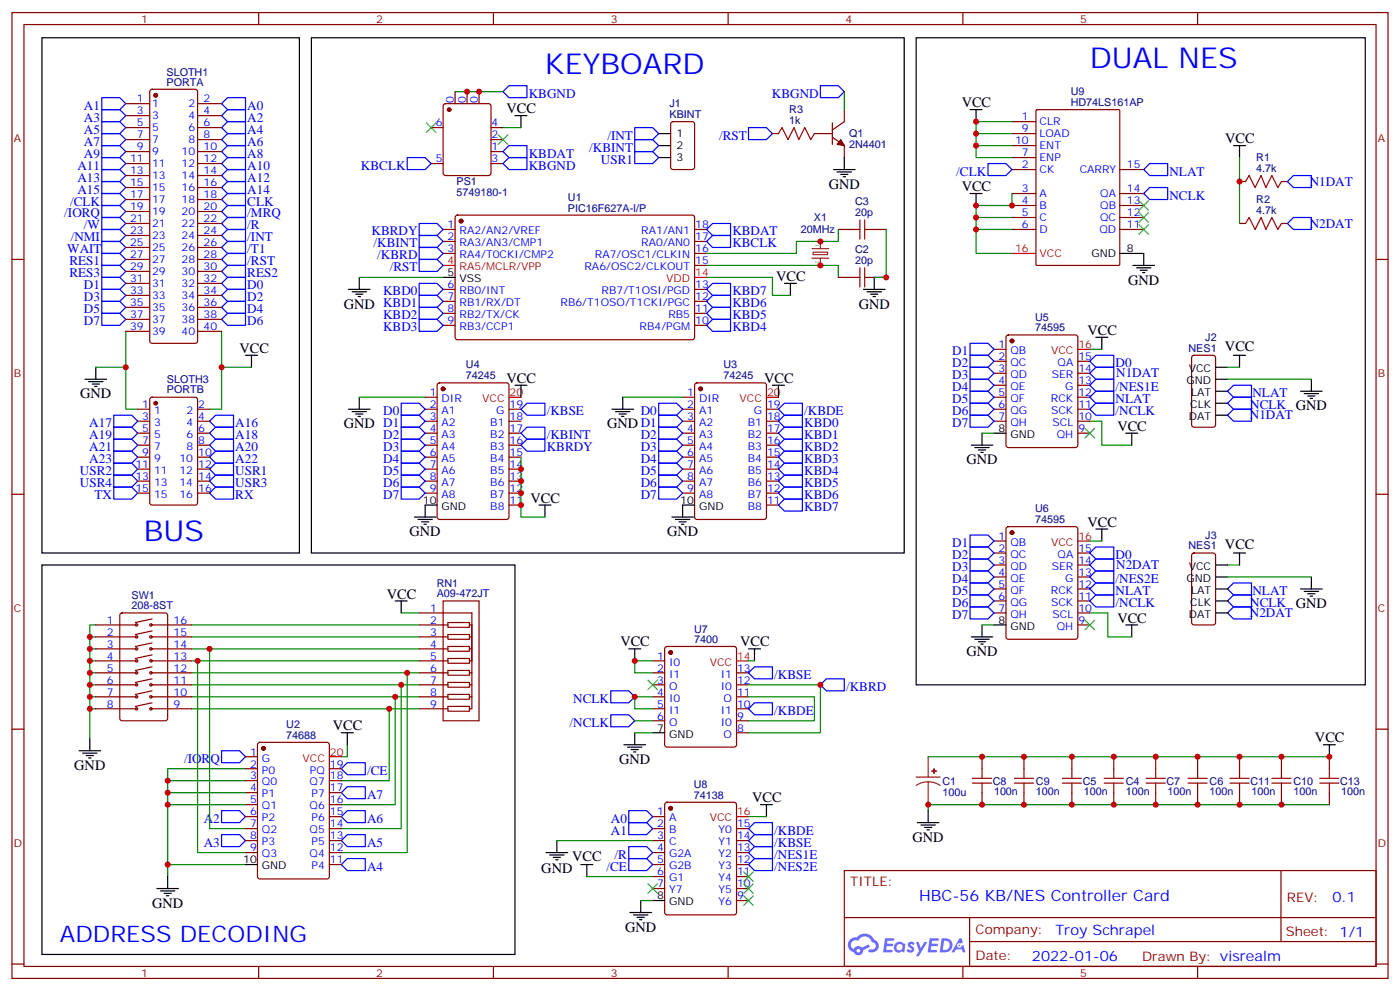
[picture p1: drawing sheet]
<svg xmlns="http://www.w3.org/2000/svg" width="412mm" height="292mm" viewBox="0 0 412 292" stroke-linecap="round" stroke-linejoin="round" font-family="sans-serif">
<defs><g id="words">
<g font-size="8.5" fill="#00f">
<text x="160.5" y="21.7">KEYBOARD</text>
<text x="321" y="19.9">DUAL NES</text>
<text x="42.3" y="159.3">BUS</text>
</g>
<text font-size="6.7" fill="#00f" x="17.6" y="277.5">ADDRESS DECODING</text>
<text font-size="4.6" fill="#00f" x="270.8" y="265.3">HBC-56 KB/NES Controller Card</text>
<g font-size="4.2">
<text x="149.2" y="33.3">VCC</text>
<text x="283.3" y="31.6">VCC</text>
<text x="360.9" y="42.2">VCC</text>
<text x="244.1" y="55.6">GND</text>
<text x="283.3" y="56.3">VCC</text>
<text x="228.6" y="82.7">VCC</text>
<text x="332.3" y="83.8">GND</text>
<text x="101.2" y="90.8">GND KBD1</text>
<text x="252.9" y="90.8">GND</text>
<text x="320.3" y="98.6">VCC</text>
<text x="70.6" y="103.9">VCC</text>
<text x="360.8" y="103.4">VCC</text>
<text x="149.2" y="112.7">VCC</text>
<text x="225.1" y="112.7">VCC</text>
<text x="23.6" y="117.3">GND</text>
<text x="101.2" y="126.1">GND D1</text>
<text x="178.9" y="126.1">GND D1</text>
<text x="329.1" y="126.8">VCC</text>
<text x="284.7" y="136.7">GND</text>
<text x="156.3" y="148">VCC</text>
<text x="320.3" y="155">VCC</text>
<text x="120.6" y="157.9">GND</text>
<text x="196.5" y="157.9">GND</text>
<text x="360.8" y="161.6">VCC</text>
<text x="113.9" y="176.2">VCC</text>
<text x="329.1" y="183.3">VCC</text>
<text x="182.7" y="190.3">VCC</text>
<text x="218" y="190.3">VCC</text>
<text x="284.7" y="193.1">GND</text>
<text x="98.1" y="215">VCC</text>
<text x="387.3" y="218.5">VCC</text>
<text x="21.9" y="226.7">GND</text>
<text x="182.4" y="224.9">GND</text>
<text x="221.5" y="236.2">VCC</text>
<text x="268.8" y="247.8">GND</text>
<text x="159.5" y="257.1">GND</text>
<text x="168.5" y="253.3">VCC</text>
<text x="44.8" y="267.2">GND</text>
<text x="184.1" y="274.3">GND</text>
</g>
<g font-size="4.2" fill="#00f">
<text x="392.5" y="265.6">0.1</text>
<text x="310.9" y="275.1">Troy Schrapel</text>
<text x="304" y="282.9">2022-01-06</text>
</g>
<g font-size="3.9" fill="#00f">
<text x="155.8" y="28.8">KBGND</text>
<text x="227.4" y="28.8">KBGND</text>
<text x="24.7" y="35.8">A3</text>
<text x="24.7" y="32.3">A1</text>
<text x="72.8" y="35.8">A2</text>
<text x="72.8" y="32.3">A0</text>
<text x="24.7" y="39.3">A5</text>
<text x="72.8" y="39.3">A4</text>
<text x="178.9" y="41.1">/INT</text>
<text x="211.8" y="41.1">/RST</text>
<text x="24.7" y="46.4">A9</text>
<text x="24.7" y="42.9">A7</text>
<text x="72.8" y="46.4">A8</text>
<text x="72.8" y="42.9">A6</text>
<text x="155.8" y="46.4">KBDAT</text>
<text x="173.6" y="44.6">/KBINT</text>
<text x="22.8" y="53.4">A13</text>
<text x="22.8" y="49.9">A11</text>
<text x="72.8" y="53.4">A12</text>
<text x="72.8" y="49.9">A10</text>
<text x="106.3" y="49.9">KBCLK</text>
<text x="155.8" y="49.9">KBGND</text>
<text x="177" y="48.2">USR1</text>
<text x="281.7" y="51.7">/CLK</text>
<text x="344.5" y="51.7">NLAT</text>
<text x="22.8" y="57">A15</text>
<text x="72.8" y="57">A14</text>
<text x="344.5" y="58.7">NCLK</text>
<text x="385.8" y="54.7">N1DAT</text>
<text x="18.9" y="64">/IORQ</text>
<text x="20.6" y="60.5">/CLK</text>
<text x="72.8" y="64">/MRQ</text>
<text x="72.8" y="60.5">CLK</text>
<text x="20.8" y="71.1">/NMI</text>
<text x="24.7" y="67.6">/W</text>
<text x="72.8" y="71.1">/INT</text>
<text x="72.8" y="67.6">/R</text>
<text x="109.4" y="69.3">KBRDY</text>
<text x="215.7" y="69.3">KBDAT</text>
<text x="385.8" y="67.1">N2DAT</text>
<text x="19.8" y="74.6">WAIT</text>
<text x="72.8" y="74.6">/T1</text>
<text x="110.1" y="72.8">/KBINT</text>
<text x="111.1" y="76.4">/KBRD</text>
<text x="215.7" y="72.8">KBCLK</text>
<text x="20.5" y="81.7">RES3</text>
<text x="20.5" y="78.1">RES1</text>
<text x="72.8" y="81.7">RES2</text>
<text x="72.8" y="78.1">/RST</text>
<text x="114.8" y="79.9">/RST</text>
<text x="24.7" y="88.7">D3</text>
<text x="24.7" y="85.2">D1</text>
<text x="72.8" y="88.7">D2</text>
<text x="72.8" y="85.2">D0</text>
<text x="112.9" y="87">KBD0</text>
<text x="215.7" y="87">KBD7</text>
<text x="24.7" y="95.8">D7</text>
<text x="24.7" y="92.3">D5</text>
<text x="72.8" y="95.8">D6</text>
<text x="72.8" y="92.3">D4</text>
<text x="112.9" y="94">KBD2</text>
<text x="215.7" y="90.5">KBD6</text>
<text x="215.7" y="94">KBD5</text>
<text x="112.9" y="97.5">KBD3</text>
<text x="215.7" y="97.5">KBD4</text>
<text x="280.5" y="104.6">D1</text>
<text x="280.5" y="111.7">D3</text>
<text x="280.5" y="108.1">D2</text>
<text x="328.6" y="108.1">D0</text>
<text x="328.8" y="111.1">N1DAT</text>
<text x="280.5" y="118.7">D5</text>
<text x="280.5" y="115.2">D4</text>
<text x="328.6" y="118.7">NLAT</text>
<text x="328.6" y="115.2">/NES1E</text>
<text x="368.9" y="116.9">NLAT</text>
<text x="26.3" y="125.8">A17</text>
<text x="69.3" y="125.8">A16</text>
<text x="112.9" y="122.2">D0</text>
<text x="161" y="122.2">/KBSE</text>
<text x="188.8" y="122.2">D0</text>
<text x="236.9" y="122.2">/KBDE</text>
<text x="236.9" y="125.8">KBD0</text>
<text x="280.5" y="125.8">D7</text>
<text x="280.5" y="122.2">D6</text>
<text x="328.6" y="122.2">/NCLK</text>
<text x="368.2" y="123.5">N1DAT</text>
<text x="368.3" y="120.5">NCLK GND</text>
<text x="26.3" y="129.3">A19</text>
<text x="69.3" y="129.3">A18</text>
<text x="112.9" y="129.3">D2</text>
<text x="161" y="129.3">/KBINT</text>
<text x="188.8" y="129.3">D2</text>
<text x="236.9" y="129.3">KBD1</text>
<text x="26.3" y="136.3">A23</text>
<text x="26.3" y="132.8">A21</text>
<text x="69.3" y="136.3">A22</text>
<text x="69.3" y="132.8">A20</text>
<text x="112.9" y="132.8">D3</text>
<text x="112.9" y="136.3">D4</text>
<text x="161" y="132.8">KBRDY</text>
<text x="188.8" y="136.3">D4</text>
<text x="188.8" y="132.8">D3</text>
<text x="236.9" y="132.8">KBD2</text>
<text x="236.9" y="136.3">KBD3</text>
<text x="23.6" y="143.4">USR4</text>
<text x="23.6" y="139.9">USR2</text>
<text x="69.3" y="143.4">USR3</text>
<text x="69.3" y="139.9">USR1</text>
<text x="112.9" y="139.9">D5</text>
<text x="112.9" y="143.4">D6</text>
<text x="188.8" y="143.4">D6</text>
<text x="188.8" y="139.9">D5</text>
<text x="236.9" y="139.9">KBD4</text>
<text x="236.9" y="143.4">KBD5</text>
<text x="27.8" y="146.9">TX</text>
<text x="69.3" y="146.9">RX</text>
<text x="112.9" y="146.9">D7</text>
<text x="188.8" y="146.9">D7</text>
<text x="236.9" y="146.9">KBD6</text>
<text x="236.9" y="150.5">KBD7</text>
<text x="280.5" y="161">D1</text>
<text x="280.5" y="164.6">D2</text>
<text x="328.6" y="164.6">D0</text>
<text x="328.8" y="167.6">N2DAT</text>
<text x="280.5" y="171.6">D4</text>
<text x="280.5" y="168.1">D3</text>
<text x="328.6" y="171.6">/NES2E</text>
<text x="280.5" y="178.7">D6</text>
<text x="280.5" y="175.2">D5</text>
<text x="328.6" y="178.7">/NCLK</text>
<text x="328.6" y="175.2">NLAT</text>
<text x="368.3" y="178.7">NCLK GND</text>
<text x="368.9" y="175.2">NLAT</text>
<text x="280.5" y="182.2">D7</text>
<text x="368.2" y="181.7">N2DAT</text>
<text x="228.1" y="199.8">/KBSE</text>
<text x="249.2" y="203.4">/KBRD</text>
<text x="168.9" y="206.9">NCLK</text>
<text x="167.8" y="214">/NCLK</text>
<text x="228.1" y="210.4">/KBDE</text>
<text x="54.2" y="224.5">/IORQ</text>
<text x="108.1" y="228.1">/CE</text>
<text x="108.1" y="235.1">A7</text>
<text x="60" y="242.2">A2</text>
<text x="108.1" y="242.2">A6</text>
<text x="179.9" y="245.7">A1</text>
<text x="179.9" y="242.2">A0</text>
<text x="228.1" y="245.7">/KBDE</text>
<text x="60" y="249.2">A3</text>
<text x="108.1" y="249.2">A5</text>
<text x="228.1" y="249.2">/KBSE</text>
<text x="108.1" y="256.3">A4</text>
<text x="178.7" y="256.3">/CE</text>
<text x="181" y="252.8">/R</text>
<text x="228.1" y="252.8">/NES1E</text>
<text x="228.1" y="256.3">/NES2E</text>
</g>
<g font-size="3.9" fill="#800">
<text x="250.5" y="260.9">TITLE:</text>
<text x="379.1" y="265.6">REV:</text>
<text x="287.4" y="275.1">Company:</text>
<text x="378.7" y="275.7">Sheet: 1/1</text>
<text x="287.4" y="282.8">Date:</text>
<text x="336.4" y="282.8">Drawn By: visrealm</text>
</g>
<g font-size="3.2" fill="#800">
<text x="41.6" y="6.7">1</text>
<text x="110.8" y="6.7">2</text>
<text x="179.9" y="6.7">3</text>
<text x="249.1" y="6.7">4</text>
<text x="318.2" y="6.7">5</text>
<text x="4.1" y="41.8">A</text>
<text x="405.9" y="41.8">A</text>
<text x="4.1" y="110.9">B</text>
<text x="405.9" y="110.9">B</text>
<text x="4.1" y="180.1">C</text>
<text x="405.9" y="180.1">C</text>
<text x="4.1" y="249.2">D</text>
<text x="405.9" y="249.2">D</text>
<text x="41.6" y="287.5">1</text>
<text x="110.8" y="287.5">2</text>
<text x="179.9" y="287.5">3</text>
<text x="249.1" y="287.5">4</text>
<text x="318.2" y="287.5">5</text>
</g>
<g font-size="3.2" fill="#000080">
<text x="49" y="22.3">SLOTH1</text>
<text x="49" y="25.2">PORTA</text>
<text x="315.4" y="27.9">U9</text>
<text x="197.2" y="34.7">KBINT</text>
<text x="197.2" y="31.6">J1</text>
<text x="232.5" y="33.3">R3</text>
<text x="315.4" y="31.1">HD74LS161AP</text>
<text x="232.5" y="36.5">1k</text>
<text x="250.1" y="40.5">Q1</text>
<text x="250.1" y="43.7">2N4401</text>
<text x="370.1" y="47.4">R1</text>
<text x="370.1" y="50.6">4.7k</text>
<text x="134.5" y="57.7">5749180-1</text>
<text x="134.5" y="54.5">PS1</text>
<text x="167.3" y="59.1">U1</text>
<text x="370.1" y="59.7">R2</text>
<text x="167.3" y="62.3">PIC16F627A-I/P</text>
<text x="239.8" y="65.2">X1</text>
<text x="251.9" y="63.7">20p</text>
<text x="251.9" y="60.5">C3</text>
<text x="370.1" y="63">4.7k</text>
<text x="235.9" y="68.7">20MHz</text>
<text x="251.9" y="77.8">20p</text>
<text x="251.9" y="74.6">C2</text>
<text x="304.9" y="94.4">U5</text>
<text x="304.9" y="97.5">74595</text>
<text x="355" y="100.4">J2</text>
<text x="350.1" y="103.5">NES1</text>
<text x="49.2" y="112.8">SLOTH3</text>
<text x="137.3" y="111.7">74245</text>
<text x="137.3" y="108.5">U4</text>
<text x="213.1" y="111.7">74245</text>
<text x="213.1" y="108.5">U3</text>
<text x="49.2" y="115.8">PORTB</text>
<text x="304.9" y="154">74595</text>
<text x="304.9" y="150.8">U6</text>
<text x="350.1" y="161.7">NES1</text>
<text x="355" y="158.6">J3</text>
<text x="128.6" y="172.7">RN1</text>
<text x="38.8" y="179.4">208-8ST</text>
<text x="38.8" y="176.2">SW1</text>
<text x="128.6" y="175.9">A09-472JT</text>
<text x="204.4" y="189.3">7400</text>
<text x="204.4" y="186.3">U7</text>
<text x="84.3" y="214.3">U2</text>
<text x="84.3" y="217.5">74688</text>
<text x="204.3" y="232">U8</text>
<text x="277.6" y="231">C1</text>
<text x="292.5" y="231">C8</text>
<text x="292.8" y="234">100n</text>
<text x="305.2" y="234">100n</text>
<text x="305.2" y="231">C9</text>
<text x="318.9" y="231">C5</text>
<text x="319.3" y="234">100n</text>
<text x="331.6" y="234">100n</text>
<text x="331.6" y="231">C4</text>
<text x="343.6" y="231">C7</text>
<text x="344" y="234">100n</text>
<text x="356.3" y="234">100n</text>
<text x="356.3" y="231">C6</text>
<text x="368.3" y="231">C11</text>
<text x="368.7" y="234">100n</text>
<text x="381" y="234">100n</text>
<text x="381" y="231">C10</text>
<text x="394.8" y="231">C13</text>
<text x="395.1" y="234">100n</text>
<text x="204.3" y="235.1">74138</text>
<text x="277.6" y="234.2">100u</text>
</g>
<g font-size="3.2" fill="#00f">
<text x="40.3" y="30.2">1</text>
<text x="40.3" y="33.7">3</text>
<text x="44.8" y="31.6">1</text>
<text x="44.8" y="35.1">3</text>
<text x="55.5" y="31.6">2</text>
<text x="55.5" y="35.1">4</text>
<text x="60" y="30.2">2</text>
<text x="60" y="33.7">4</text>
<text x="133.7" y="30.3" transform="rotate(-90 133.7 30.3)">0</text>
<text x="137.2" y="30.3" transform="rotate(-90 137.2 30.3)">0</text>
<text x="140.8" y="30.3" transform="rotate(-90 140.8 30.3)">0</text>
<text x="301" y="35.5">1</text>
<text x="40.3" y="37.2">5</text>
<text x="40.3" y="40.7">7</text>
<text x="44.8" y="38.6">5</text>
<text x="55.5" y="38.6">6</text>
<text x="60" y="37.2">6</text>
<text x="60" y="40.7">8</text>
<text x="128.3" y="37.2">6</text>
<text x="144.8" y="40.7">2</text>
<text x="144.8" y="37.2">4</text>
<text x="301" y="39">9</text>
<text x="306.2" y="36.9">CLR</text>
<text x="306.2" y="40.4">LOAD</text>
<text x="38.3" y="47.8">11</text>
<text x="40.3" y="44.3">9</text>
<text x="44.8" y="42.2">7</text>
<text x="44.8" y="45.7">9</text>
<text x="53.5" y="45.7">10</text>
<text x="55.5" y="42.2">8</text>
<text x="60" y="44.3">10</text>
<text x="60" y="47.8">12</text>
<text x="128.3" y="47.8">5</text>
<text x="144.8" y="44.3">1</text>
<text x="144.8" y="47.8">3</text>
<text x="299" y="42.5">10</text>
<text x="301" y="46">7</text>
<text x="306.2" y="43.9">ENT</text>
<text x="306.2" y="47.4">ENP</text>
<text x="38.3" y="51.3">13</text>
<text x="44.8" y="49.2">11</text>
<text x="44.8" y="52.7">13</text>
<text x="53.5" y="49.2">12</text>
<text x="53.5" y="52.7">14</text>
<text x="60" y="51.3">14</text>
<text x="301" y="49.6">2</text>
<text x="306.2" y="51">CK</text>
<text x="318" y="51">CARRY</text>
<text x="332" y="49.6">15</text>
<text x="38.3" y="54.9">15</text>
<text x="38.3" y="58.4">17</text>
<text x="44.8" y="56.3">15</text>
<text x="44.8" y="59.8">17</text>
<text x="53.5" y="56.3">16</text>
<text x="53.5" y="59.8">18</text>
<text x="60" y="54.9">16</text>
<text x="60" y="58.4">18</text>
<text x="301" y="56.6">3</text>
<text x="306.2" y="58">A</text>
<text x="324.1" y="58">QA</text>
<text x="332" y="56.6">14</text>
<text x="38.3" y="61.9">19</text>
<text x="38.3" y="65.4">21</text>
<text x="44.8" y="63.3">19</text>
<text x="53.5" y="63.3">20</text>
<text x="60" y="61.9">20</text>
<text x="60" y="65.4">22</text>
<text x="301" y="60.1">4</text>
<text x="301" y="63.7">5</text>
<text x="306.2" y="61.6">B</text>
<text x="306.2" y="65.1">C</text>
<text x="324.1" y="65.1">QC</text>
<text x="324.1" y="61.6">QB</text>
<text x="332" y="60.1">13</text>
<text x="332" y="63.7">12</text>
<text x="38.3" y="69">23</text>
<text x="44.8" y="66.9">21</text>
<text x="44.8" y="70.4">23</text>
<text x="53.5" y="66.9">22</text>
<text x="53.5" y="70.4">24</text>
<text x="60" y="69">24</text>
<text x="131.9" y="67.2">1</text>
<text x="131.9" y="70.7">2</text>
<text x="135.4" y="69">RA2/AN2/VREF</text>
<text x="188.9" y="69">RA1/AN1</text>
<text x="204.8" y="70.7">17</text>
<text x="204.8" y="67.2">18</text>
<text x="301" y="67.2">6</text>
<text x="306.2" y="68.6">D</text>
<text x="323.8" y="68.6">QD</text>
<text x="332" y="67.2">11</text>
<text x="38.3" y="72.5">25</text>
<text x="38.3" y="76">27</text>
<text x="44.8" y="73.9">25</text>
<text x="44.8" y="77.4">27</text>
<text x="53.5" y="73.9">26</text>
<text x="53.5" y="77.4">28</text>
<text x="60" y="72.5">26</text>
<text x="60" y="76">28</text>
<text x="131.9" y="74.3">3</text>
<text x="135.4" y="72.5">RA3/AN3/CMP1</text>
<text x="135.4" y="76">RA4/T0CKI/CMP2</text>
<text x="175.2" y="76">RA7/OSC1/CLKIN</text>
<text x="188.9" y="72.5">RA0/AN0</text>
<text x="204.8" y="77.8">15</text>
<text x="204.8" y="74.3">16</text>
<text x="38.3" y="79.6">29</text>
<text x="38.3" y="83.1">31</text>
<text x="44.8" y="81">29</text>
<text x="53.5" y="81">30</text>
<text x="60" y="79.6">30</text>
<text x="60" y="83.1">32</text>
<text x="172.2" y="79.6">RA6/OSC2/CLKOUT</text>
<text x="38.3" y="86.6">33</text>
<text x="44.8" y="84.5">31</text>
<text x="44.8" y="88">33</text>
<text x="53.5" y="84.5">32</text>
<text x="53.5" y="88">34</text>
<text x="60" y="86.6">34</text>
<text x="131.9" y="84.8">6</text>
<text x="131.9" y="88.4">7</text>
<text x="135.4" y="86.6">RB0/INT</text>
<text x="177.2" y="86.6">RB7/T1OSI/PGD</text>
<text x="204.8" y="88.4">12</text>
<text x="204.8" y="84.8">13</text>
<text x="38.3" y="90.1">35</text>
<text x="38.3" y="93.7">37</text>
<text x="44.8" y="91.5">35</text>
<text x="44.8" y="95.1">37</text>
<text x="53.5" y="91.5">36</text>
<text x="53.5" y="95.1">38</text>
<text x="60" y="90.1">36</text>
<text x="60" y="93.7">38</text>
<text x="131.9" y="91.9">8</text>
<text x="131.9" y="95.4">9</text>
<text x="135.4" y="90.1">RB1/RX/DT</text>
<text x="135.4" y="93.7">RB2/TX/CK</text>
<text x="165.1" y="90.1">RB6/T1OSO/T1CKI/PGC</text>
<text x="196.9" y="93.7">RB5</text>
<text x="204.8" y="95.4">10</text>
<text x="204.8" y="91.9">11</text>
<text x="38.3" y="97.2">39</text>
<text x="44.8" y="98.6">39</text>
<text x="53.5" y="98.6">40</text>
<text x="60" y="97.2">40</text>
<text x="135.4" y="97.2">RB3/CCP1</text>
<text x="188.4" y="97.2">RB4/PGM</text>
<text x="294.1" y="102.5">1</text>
<text x="294.1" y="106">2</text>
<text x="297.6" y="104.2">QB</text>
<text x="297.6" y="107.8">QC</text>
<text x="311.5" y="107.8">QA</text>
<text x="317.7" y="106">15</text>
<text x="294.1" y="109.5">3</text>
<text x="294.1" y="113.1">4</text>
<text x="297.6" y="111.3">QD</text>
<text x="309.8" y="111.3">SER</text>
<text x="317.7" y="113.1">13</text>
<text x="317.7" y="109.5">14</text>
<text x="126.6" y="116.6">1</text>
<text x="130.1" y="118.4">DIR</text>
<text x="202.4" y="116.6">1</text>
<text x="205.9" y="118.4">DIR</text>
<text x="294.1" y="116.6">5</text>
<text x="297.6" y="114.8">QE</text>
<text x="297.6" y="118.4">QF</text>
<text x="309.6" y="118.4">RCK</text>
<text x="313.7" y="114.8">G</text>
<text x="317.7" y="116.6">12</text>
<text x="41.9" y="120.1">1</text>
<text x="41.9" y="123.6">3</text>
<text x="45.4" y="121.9">1</text>
<text x="45.4" y="125.4">3</text>
<text x="54.9" y="125.4">4</text>
<text x="54.9" y="121.9">2</text>
<text x="58.4" y="123.6">4</text>
<text x="58.4" y="120.1">2</text>
<text x="126.6" y="120.1">2</text>
<text x="126.6" y="123.6">3</text>
<text x="130.1" y="121.9">A1</text>
<text x="130.1" y="125.4">A2</text>
<text x="144.4" y="125.4">B1</text>
<text x="146.2" y="121.9">G</text>
<text x="150.1" y="123.6">18</text>
<text x="150.1" y="120.1">19</text>
<text x="202.4" y="120.1">2</text>
<text x="202.4" y="123.6">3</text>
<text x="205.9" y="121.9">A1</text>
<text x="205.9" y="125.4">A2</text>
<text x="220.3" y="125.4">B1</text>
<text x="222" y="121.9">G</text>
<text x="226" y="123.6">18</text>
<text x="226" y="120.1">19</text>
<text x="294.1" y="120.1">6</text>
<text x="294.1" y="123.6">7</text>
<text x="297.6" y="121.9">QG</text>
<text x="297.6" y="125.4">QH</text>
<text x="309.6" y="121.9">SCK</text>
<text x="310" y="125.4">SCL</text>
<text x="317.7" y="123.6">10</text>
<text x="317.7" y="120.1">11</text>
<text x="41.9" y="127.2">5</text>
<text x="41.9" y="130.7">7</text>
<text x="45.4" y="128.9">5</text>
<text x="54.9" y="128.9">6</text>
<text x="58.4" y="130.7">8</text>
<text x="58.4" y="127.2">6</text>
<text x="126.6" y="127.2">4</text>
<text x="126.6" y="130.7">5</text>
<text x="130.1" y="128.9">A3</text>
<text x="144.4" y="128.9">B2</text>
<text x="150.1" y="130.7">16</text>
<text x="150.1" y="127.2">17</text>
<text x="202.4" y="127.2">4</text>
<text x="202.4" y="130.7">5</text>
<text x="205.9" y="128.9">A3</text>
<text x="220.3" y="128.9">B2</text>
<text x="226" y="130.7">16</text>
<text x="226" y="127.2">17</text>
<text x="311.3" y="128.9">QH</text>
<text x="317.7" y="127.2">9</text>
<text x="39.9" y="137.8">11</text>
<text x="41.9" y="134.2">9</text>
<text x="45.4" y="132.5">7</text>
<text x="45.4" y="136">9</text>
<text x="52.9" y="136">10</text>
<text x="54.9" y="132.5">8</text>
<text x="58.4" y="137.8">12</text>
<text x="58.4" y="134.2">10</text>
<text x="126.6" y="134.2">6</text>
<text x="126.6" y="137.8">7</text>
<text x="130.1" y="132.5">A4</text>
<text x="130.1" y="136">A5</text>
<text x="144.4" y="136">B4</text>
<text x="144.4" y="132.5">B3</text>
<text x="150.1" y="137.8">14</text>
<text x="150.1" y="134.2">15</text>
<text x="202.4" y="134.2">6</text>
<text x="202.4" y="137.8">7</text>
<text x="205.9" y="132.5">A4</text>
<text x="205.9" y="136">A5</text>
<text x="220.3" y="136">B4</text>
<text x="220.3" y="132.5">B3</text>
<text x="226" y="137.8">14</text>
<text x="226" y="134.2">15</text>
<text x="39.9" y="141.3">13</text>
<text x="45.4" y="139.5">11</text>
<text x="45.4" y="143.1">13</text>
<text x="52.9" y="143.1">14</text>
<text x="52.9" y="139.5">12</text>
<text x="58.4" y="141.3">14</text>
<text x="126.6" y="141.3">8</text>
<text x="130.1" y="139.5">A6</text>
<text x="130.1" y="143.1">A7</text>
<text x="144.4" y="143.1">B6</text>
<text x="144.4" y="139.5">B5</text>
<text x="150.1" y="141.3">13</text>
<text x="202.4" y="141.3">8</text>
<text x="205.9" y="139.5">A6</text>
<text x="205.9" y="143.1">A7</text>
<text x="220.3" y="143.1">B6</text>
<text x="220.3" y="139.5">B5</text>
<text x="226" y="141.3">13</text>
<text x="39.9" y="144.8">15</text>
<text x="45.4" y="146.6">15</text>
<text x="52.9" y="146.6">16</text>
<text x="58.4" y="144.8">16</text>
<text x="126.6" y="144.8">9</text>
<text x="130.1" y="146.6">A8</text>
<text x="144.4" y="146.6">B7</text>
<text x="150.1" y="148.3">11</text>
<text x="150.1" y="144.8">12</text>
<text x="202.4" y="144.8">9</text>
<text x="205.9" y="146.6">A8</text>
<text x="220.3" y="146.6">B7</text>
<text x="226" y="148.3">11</text>
<text x="226" y="144.8">12</text>
<text x="144.4" y="150.1">B8</text>
<text x="220.3" y="150.1">B8</text>
<text x="294.1" y="158.9">1</text>
<text x="297.6" y="160.7">QB</text>
<text x="294.1" y="162.5">2</text>
<text x="294.1" y="166">3</text>
<text x="297.6" y="164.2">QC</text>
<text x="297.6" y="167.7">QD</text>
<text x="309.8" y="167.7">SER</text>
<text x="311.5" y="164.2">QA</text>
<text x="317.7" y="166">14</text>
<text x="317.7" y="162.5">15</text>
<text x="294.1" y="169.5">4</text>
<text x="294.1" y="173">5</text>
<text x="297.6" y="171.3">QE</text>
<text x="313.7" y="171.3">G</text>
<text x="317.7" y="173">12</text>
<text x="317.7" y="169.5">13</text>
<text x="294.1" y="176.6">6</text>
<text x="297.6" y="174.8">QF</text>
<text x="297.6" y="178.3">QG</text>
<text x="309.6" y="174.8">RCK</text>
<text x="309.6" y="178.3">SCK</text>
<text x="317.7" y="176.6">11</text>
<text x="31.5" y="183.6">1</text>
<text x="51.2" y="183.6">16</text>
<text x="126.7" y="180.1">1</text>
<text x="126.7" y="183.6">2</text>
<text x="294.1" y="180.1">7</text>
<text x="297.6" y="181.9">QH</text>
<text x="310" y="181.9">SCL</text>
<text x="311.3" y="185.4">QH</text>
<text x="317.7" y="183.6">9</text>
<text x="317.7" y="180.1">10</text>
<text x="31.5" y="190.7">3</text>
<text x="31.5" y="187.1">2</text>
<text x="51.2" y="187.1">15</text>
<text x="51.2" y="190.7">14</text>
<text x="126.7" y="187.1">3</text>
<text x="126.7" y="190.7">4</text>
<text x="31.5" y="197.7">5</text>
<text x="31.5" y="194.2">4</text>
<text x="51.2" y="197.7">12</text>
<text x="51.2" y="194.2">13</text>
<text x="126.7" y="194.2">5</text>
<text x="126.7" y="197.7">6</text>
<text x="193.6" y="194.2">1</text>
<text x="193.6" y="197.7">2</text>
<text x="197.1" y="196">I0</text>
<text x="217.1" y="197.7">13</text>
<text x="31.5" y="201.3">6</text>
<text x="51.2" y="201.3">11</text>
<text x="126.7" y="201.3">7</text>
<text x="193.6" y="201.3">3</text>
<text x="197.1" y="199.5">I1</text>
<text x="197.1" y="203">O</text>
<text x="212.3" y="203">I0</text>
<text x="212.3" y="199.5">I1</text>
<text x="217.1" y="201.3">12</text>
<text x="31.5" y="208.3">8</text>
<text x="31.5" y="204.8">7</text>
<text x="51.2" y="204.8">10</text>
<text x="51.2" y="208.3">9</text>
<text x="126.7" y="204.8">8</text>
<text x="126.7" y="208.3">9</text>
<text x="193.6" y="204.8">4</text>
<text x="193.6" y="208.3">5</text>
<text x="197.1" y="206.6">I0</text>
<text x="213.2" y="206.6">O</text>
<text x="217.1" y="208.3">10</text>
<text x="217.1" y="204.8">11</text>
<text x="193.6" y="211.8">6</text>
<text x="197.1" y="210.1">I1</text>
<text x="197.1" y="213.6">O</text>
<text x="212.3" y="213.6">I0</text>
<text x="212.3" y="210.1">I1</text>
<text x="217.1" y="215.4">8</text>
<text x="217.1" y="211.8">9</text>
<text x="213.2" y="217.1">O</text>
<text x="73.7" y="222.4">1</text>
<text x="73.7" y="226">2</text>
<text x="77.2" y="224.2">G</text>
<text x="77.2" y="227.7">P0</text>
<text x="91.3" y="227.7">PQ</text>
<text x="97.2" y="226">19</text>
<text x="73.7" y="229.5">3</text>
<text x="73.7" y="233">4</text>
<text x="77.2" y="231.2">Q0</text>
<text x="91.2" y="231.2">Q7</text>
<text x="97.2" y="233">17</text>
<text x="97.2" y="229.5">18</text>
<text x="73.7" y="236.5">5</text>
<text x="77.2" y="234.8">P1</text>
<text x="77.2" y="238.3">Q1</text>
<text x="91.2" y="238.3">Q6</text>
<text x="91.8" y="234.8">P7</text>
<text x="97.2" y="236.5">16</text>
<text x="73.7" y="240.1">6</text>
<text x="73.7" y="243.6">7</text>
<text x="77.2" y="241.8">P2</text>
<text x="77.2" y="245.4">Q2</text>
<text x="91.2" y="245.4">Q5</text>
<text x="91.8" y="241.8">P6</text>
<text x="97.2" y="243.6">14</text>
<text x="97.2" y="240.1">15</text>
<text x="193.6" y="240.1">1</text>
<text x="193.6" y="243.6">2</text>
<text x="197.1" y="241.8">A</text>
<text x="197.1" y="245.4">B</text>
<text x="211.7" y="245.4">Y0</text>
<text x="217.1" y="243.6">15</text>
<text x="73.7" y="247.1">8</text>
<text x="73.7" y="250.6">9</text>
<text x="77.2" y="248.9">P3</text>
<text x="91.8" y="248.9">P5</text>
<text x="97.2" y="250.6">12</text>
<text x="97.2" y="247.1">13</text>
<text x="193.6" y="247.1">3</text>
<text x="193.6" y="250.6">4</text>
<text x="197.1" y="248.9">C</text>
<text x="211.7" y="248.9">Y1</text>
<text x="217.1" y="250.6">13</text>
<text x="217.1" y="247.1">14</text>
<text x="77.2" y="252.4">Q3</text>
<text x="91.2" y="252.4">Q4</text>
<text x="91.8" y="255.9">P4</text>
<text x="97.2" y="254.2">11</text>
<text x="193.6" y="254.2">5</text>
<text x="193.6" y="257.7">6</text>
<text x="197.1" y="252.4">G2A</text>
<text x="197.1" y="255.9">G2B</text>
<text x="211.7" y="255.9">Y3</text>
<text x="211.7" y="252.4">Y2</text>
<text x="217.1" y="257.7">11</text>
<text x="217.1" y="254.2">12</text>
<text x="193.6" y="261.2">7</text>
<text x="197.1" y="259.5">G1</text>
<text x="197.1" y="263">Y7</text>
<text x="211.7" y="263">Y5</text>
<text x="211.7" y="259.5">Y4</text>
<text x="217.1" y="261.2">10</text>
<text x="211.7" y="266.5">Y6</text>
<text x="217.1" y="264.8">9</text>
</g>
<g font-size="3.2">
<text x="199.3" y="40.4">1</text>
<text x="199.3" y="47.4">3</text>
<text x="199.3" y="43.9">2</text>
<text x="321.5" y="75.7">GND</text>
<text x="332" y="74.3">8</text>
<text x="131.9" y="81.3">5</text>
<text x="135.4" y="83.1">VSS</text>
<text x="349.5" y="113.1">GND</text>
<text x="350.2" y="109.5">VCC</text>
<text x="350.9" y="116.6">LAT</text>
<text x="350.2" y="123.6">DAT</text>
<text x="350.6" y="120.1">CLK</text>
<text x="294.1" y="127.2">8</text>
<text x="297.6" y="128.9">GND</text>
<text x="124.6" y="148.3">10</text>
<text x="200.4" y="148.3">10</text>
<text x="130.1" y="150.1">GND</text>
<text x="205.9" y="150.1">GND</text>
<text x="350.2" y="167.7">VCC</text>
<text x="349.5" y="171.3">GND</text>
<text x="350.6" y="178.3">CLK</text>
<text x="350.9" y="174.8">LAT</text>
<text x="294.1" y="183.6">8</text>
<text x="297.6" y="185.4">GND</text>
<text x="350.2" y="181.9">DAT</text>
<text x="193.6" y="215.4">7</text>
<text x="197.1" y="217.1">GND</text>
<text x="71.6" y="254.2">10</text>
<text x="77.2" y="255.9">GND</text>
<text x="193.6" y="264.8">8</text>
<text x="197.1" y="266.5">GND</text>
</g>
<g font-size="3.2" fill="#f00">
<text x="131.9" y="77.8">4</text>
<text x="299" y="74.3">16</text>
<text x="306.2" y="75.7">VCC</text>
<text x="135.4" y="79.6">RA5/MCLR/VPP</text>
<text x="196.2" y="83.1">VDD</text>
<text x="204.8" y="81.3">14</text>
<text x="309.6" y="104.2">VCC</text>
<text x="317.7" y="102.5">16</text>
<text x="142" y="118.4">VCC</text>
<text x="150.1" y="116.6">20</text>
<text x="217.9" y="118.4">VCC</text>
<text x="226" y="116.6">20</text>
<text x="309.6" y="160.7">VCC</text>
<text x="317.7" y="158.9">16</text>
<text x="209.1" y="196">VCC</text>
<text x="217.1" y="194.2">14</text>
<text x="89.1" y="224.2">VCC</text>
<text x="97.2" y="222.4">20</text>
<text x="209.1" y="241.8">VCC</text>
<text x="217.1" y="240.1">16</text>
</g>
<g font-size="1.4" fill="#238d23">
<text x="240.2" y="71.8" transform="rotate(90 240.2 71.8)">1</text>
<text x="240.2" y="76.7" transform="rotate(90 240.2 76.7)">2</text>
</g>
</g></defs>
<g fill="none" stroke="#870000" stroke-width=".35">
<path d="M3.5 3.7h405.4v284.3h-405.4zM7.1 7.2h398.2v277.3h-398.2zM76.2 3.7v3.5M145.3 3.7v3.5M214.5 3.7v3.5M283.6 3.7v3.5M352.8 3.7v3.5M3.5 76.4h3.6M405.3 76.4h3.6M3.5 145.5h3.6M405.3 145.5h3.6M3.5 214.7h3.6"/>
<path d="M405.3 214.7h3.6M248.7 256.3h156.6v28.2h-156.6zM377.3 256.3v20.9M248.7 270.1h156.5M285.6 277.2h119.6M285.6 270.1v14.2M3.5 283.8h3.6M76.2 284.5v3.5M145.3 284.5v3.5M214.5 284.5v3.5M283.6 284.5v3.5M352.8 284.5v3.5"/>
<path d="M405.3 283.8h3.6"/>
</g>
<g fill="#5487ff">
<path d="M267.7 277.5a1.22 1.22 0 0 1 1.7 .2l-.4 .6a.47 .47 0 0 0-.3-.4 .47 .47 0 0 0-.5 .2l.1 .2a1.14 1.14 0 0 1 .8 1.8 1.14 1.14 0 0 1-1.9 0l-.2-.2 .5-.6 .7 .5a.29 .29 0 0 0 .3-.3 .29 .29 0 0 0-.2-.3 1.04 1.04 0 0 1-.6-1.7z"/>
<path d="M260.7 276.2h2.4l.3 .2-.2 .5-1.8 .1-.1 .8h1.5l.3 .4-.3 .4h-1.6l-.2 1.1h1.7l.2 .3-.2 .3-2.6 .1z"/>
<path d="M273.8 276.2h2.4l.3 .2-.1 .5-1.8 .1-.2 .8h1.6l.3 .4-.4 .4-1.6-.1-.1 1.1 1.7 .1 .2 .3-.2 .3-2.6 .1z"/>
<path d="M282.6 276.2h.7l.3 1.3-.6 .3a.69 .69 0 0 0-1 .3 .69 .69 0 0 0 .4 .9 .69 .69 0 0 0 .9-.6l.5-.2 .6 2.2h-.8l-.2-.9h-1.8l-.5 .9h-.8z"/>
<path d="M269.8 277.3h.8l.6 1.8 1.1-1.8h.9l-2.6 4.2h-.8l.9-1.5z"/>
<path d="M277.4 276.2l-.6 4.2h1.3a2.11 2.11 0 0 0 2.5-2.1 2.11 2.11 0 0 0-2.5-2.1zM278.1 277a1.39 1.39 0 0 1 1.7 1.4 1.39 1.39 0 0 1-1.8 1.2h-.3z"/>
<path d="M263.7 277.8a1.54 1.54 0 0 0-.1 2.2 1.54 1.54 0 0 0 2.2 .1l.6 .3 .3-2.3-.2-.3h-.4a1.49 1.49 0 0 0-2.4 0zM264 278.8a.94 .94 0 0 1 1.8 0 .94 .94 0 0 1-1.8 0z"/>
<path d="M250.4 276.6a2.18 2.18 0 0 0 1.1 3.7 1.44 1.44 0 0 0 1.6 .9 1.44 1.44 0 0 0 1.2-1.4l2-1.1-.5-.7-1.9 1a1.47 1.47 0 0 0-2.4 .4 1.39 1.39 0 0 1-.7-1.9 1.39 1.39 0 0 1 2-.5 2.12 2.12 0 0 1 2.2-1.3 2.12 2.12 0 0 1 1.9 1.7 1.14 1.14 0 0 1 1.1 1.4 1.14 1.14 0 0 1-1.7 .7 .43 .43 0 0 0-.5 .4 .43 .43 0 0 0 .4 .5 1.98 1.98 0 0 0 2.5-1.2 1.98 1.98 0 0 0-1.2-2.6 3.1 3.1 0 0 0-5.3-.6l-.9 .1zM252.3 279.9a.55 .55 0 0 1 1.1 0 .55 .55 0 0 1-1.1 0z"/>
<circle cx="282.6" cy="278.3" r=".26"/>
</g>
<path d="M239.2 76h4.9M239.2 73.2h4.9M239.5 74.3h4.3v.7h-4.3zM241.7 71.1v2.1M241.7 76v2.1M269.9 228.8h7M273.4 230.2l-1.8 .2-1.7 .8M273.4 230.2l1.9 .2 1.6 .8M273.4 222.8v6M273.4 230.2v6.7" fill="none" stroke="#8c2424" stroke-width=".35"/>
<g fill="#8c2424" stroke="#8c2424" stroke-width=".35">
<path d="M274.5 227h1.4z"/>
<path d="M275.1 226.3l.1 1.4z"/>
</g>
<path d="M286.5 230.5h5.6M286.5 229.1h5.6M289.3 226.3v2.8M289.3 230.5v2.9M298.8 230.5h5.6M298.8 229.1h5.6M301.6 226.3v2.8M301.6 230.5v2.9" fill="none" stroke="#a10000" stroke-width=".35"/>
<g fill="none" stroke="#870000" stroke-width=".35">
<path d="M37 30.5h7.1M37 34h7.1M37 37.6h7.1M44.3 26.5l.5-.2h12.7l.5 .2 .2 .5v73.4l-.2 .5-.5 .2h-12.7l-.5-.3-.2-.4v-73.4zM58.2 30.5h7.1M58.2 34h7.1M58.2 37.6h7.1M127 37.6h3.5M130.8 30.7l.4-.2h12.7l.7 .4v20.1l-.4 .6-13 .1-.6-.5-.1-20zM134.1 27v3.5M137.6 27v3.5M141.1 27v3.5"/>
<path d="M144.6 37.6h3.6M298.1 35.8h7.1M298.1 39.3h7.1M305.2 32.5l.3-.2h24l.3 .2v45.3l-.1 .3h-24.2l-.3-.2zM37 41.1h7.1M37 44.6h7.1M37 48.2h7.1M37 51.7h7.1M37 55.2h7.1M37 58.7h7.1M58.2 41.1h7.1M58.2 44.6h7.1"/>
<path d="M58.2 48.2h7.1M58.2 51.7h7.1M58.2 55.2h7.1M58.2 58.7h7.1M127 48.2h3.5M144.6 41.1h3.6M144.6 44.6h3.6M144.6 48.2h3.6M298.1 42.9h7.1M298.1 46.4h7.1M298.1 49.9h7.1M298.1 57h7.1"/>
<path d="M329.8 49.9h7.1M329.8 57h7.1M37 62.3h7.1M37 65.8h7.1M37 69.3h7.1M37 72.8h7.1M37 76.4h7.1M37 79.9h7.1M58.2 62.3h7.1M58.2 65.8h7.1M58.2 69.3h7.1M58.2 72.8h7.1"/>
<path d="M58.2 76.4h7.1M58.2 79.9h7.1M130.5 67.6h3.6M130.5 71.1h3.6M130.5 74.6h3.6M134.3 63.5l.5-.2 69.4 .1 .4 .6-.1 35.6-.6 .4-69.4-.1-.4-.6v-35.3zM204.6 67.6h3.5M204.6 71.1h3.5M204.6 74.6h3.5M204.6 78.1h3.5M298.1 67.6h7.1M298.1 60.5h7.1"/>
<path d="M298.1 64h7.1M329.8 67.6h7.1M329.8 60.5h7.1M329.8 64h7.1M37 83.4h7.1M37 87h7.1M37 90.5h7.1M37 94h7.1M37 97.5h7.1M58.2 83.4h7.1M58.2 87h7.1M58.2 90.5h7.1"/>
<path d="M58.2 94h7.1M58.2 97.5h7.1M130.5 85.2h3.6M130.5 88.7h3.6M130.5 92.3h3.6M130.5 95.8h3.6M204.6 85.2h3.5M204.6 88.7h3.5M204.6 92.3h3.5M204.6 95.8h3.5M296.6 98.8l.4-.2h19.8l.6 .4 .1 32.1-.5 .6-20 .1-.6-.5-.1-32zM44.3 117.2l.5-.3h12.7l.7 .5v30.6l-.5 .6-12.9 .1-.6-.5-.1-30.5z"/>
<path d="M125.2 116.9h3.6M129 112.9l.5-.2h19.7l.7 .4v39.1l-.4 .7h-20l-.7-.4v-39.1zM201.1 116.9h3.5M204.8 112.9l.5-.2h19.8l.6 .4 .1 39.1-.5 .7h-20l-.6-.4-.1-39.1zM292.8 116.9h3.5M292.8 102.8h3.5M292.8 106.4h3.5M292.8 109.9h3.5M292.8 113.4h3.5M317.5 116.9h3.5M317.5 106.4h3.5M317.5 109.9h3.5"/>
<path d="M317.5 113.4h3.5M40.6 120.5h3.5M40.6 124h3.5M40.6 127.5h3.5M40.6 138.1h3.5M40.6 131.1h3.5M40.6 134.6h3.5M58.2 120.5h3.5M58.2 124h3.5M58.2 127.5h3.5M58.2 138.1h3.5M58.2 131.1h3.5"/>
<path d="M58.2 134.6h3.5M125.2 120.5h3.6M125.2 124h3.6M125.2 127.5h3.6M125.2 138.1h3.6M125.2 131.1h3.6M125.2 134.6h3.6M149.9 120.5h3.6M149.9 124h3.6M149.9 127.5h3.6M149.9 138.1h3.6M149.9 131.1h3.6"/>
<path d="M149.9 134.6h3.6M201.1 120.5h3.5M201.1 124h3.5M201.1 127.5h3.5M201.1 138.1h3.5M201.1 131.1h3.5M201.1 134.6h3.5M225.8 120.5h3.5M225.8 124h3.5M225.8 127.5h3.5M225.8 138.1h3.5M225.8 131.1h3.5"/>
<path d="M225.8 134.6h3.5M292.8 120.5h3.5M292.8 124h3.5M317.5 120.5h3.5M317.5 124h3.5M317.5 127.5h3.5M40.6 145.2h3.5M40.6 141.6h3.5M58.2 145.2h3.5M58.2 141.6h3.5M125.2 145.2h3.6M125.2 141.6h3.6"/>
<path d="M149.9 145.2h3.6M149.9 141.6h3.6M149.9 148.7h3.6M201.1 145.2h3.5M201.1 141.6h3.5M225.8 145.2h3.5M225.8 141.6h3.5M225.8 148.7h3.5M292.8 159.3h3.5M296.6 155.3l.4-.3h19.8l.6 .5 .1 32-.5 .7h-20l-.6-.5-.1-31.9zM130.5 176.9h10.6v35.3h-10.6zM292.8 162.8h3.5"/>
<path d="M292.8 166.3h3.5M292.8 169.9h3.5M292.8 173.4h3.5M292.8 176.9h3.5M317.5 162.8h3.5M317.5 166.3h3.5M317.5 169.9h3.5M317.5 173.4h3.5M317.5 176.9h3.5M28.2 184h12M28.2 187.5h12M28.2 191h12"/>
<path d="M28.2 194.6h12M28.2 198.1h12M35.5 180.7l.5-.3h12.7l.6 .5 .1 30.6-.5 .6-12.9 .1-.7-.5v-30.5zM44.4 184h12M44.4 187.5h12M44.4 191h12M44.4 194.6h12M44.4 198.1h12M44.8 199.8l-4.9 1.1M44.8 196.3l-4.9 1.1M44.8 182.2l-4.9 1.1M44.8 185.7l-4.9 1.1"/>
<path d="M44.8 189.3l-4.9 1M44.8 192.8l-4.9 1.1M123.5 184h8.4M123.5 187.5h8.4M123.5 191h8.4M123.5 194.6h8.4M123.5 180.4h15.5v28.3h-.7M123.5 198.1h8.4M131.9 183.3h6.4v1.4h-6.4zM131.9 186.8h6.4v1.4h-6.4zM131.9 190.3h6.4v1.4h-6.4zM131.9 193.9h6.4v1.4h-6.4z"/>
<path d="M131.9 197.4h6.4v1.4h-6.4zM138.3 184h.7M138.3 187.5h.7M138.3 191h.7M138.3 194.6h.7M138.3 198.1h.7M292.8 180.4h3.5M317.5 184h3.5M317.5 180.4h3.5M28.2 201.6h12M28.2 205.1h12M28.2 208.7h12"/>
<path d="M44.4 201.6h12M44.4 205.1h12M44.4 208.7h12M44.8 206.9l-4.9 1.1M44.8 203.4l-4.9 1M76.1 218.8l.5-.3h19.7l.7 .5v39.1l-.4 .6-20 .1-.7-.5-.1-39zM123.5 201.6h8.4M123.5 205.1h8.4M123.5 208.7h8.4M131.9 200.9h6.4v1.4h-6.4zM131.9 204.4h6.4v1.4h-6.4zM131.9 208h6.4v1.4h-6.4z"/>
<path d="M138.3 201.6h.7M138.3 205.1h.7M72.3 222.8h3.5M72.3 226.3h3.5M72.3 229.8h3.5M72.3 233.4h3.5M72.3 236.9h3.5M97 226.3h3.5M97 229.8h3.5M97 233.4h3.5M97 236.9h3.5M196 236.4l.5-.2h19.8l.6 .4 .1 32-.5 .7h-20l-.7-.4v-32z"/>
<path d="M289.3 222.8v3.5M289.3 233.4v3.5M301.6 222.8v3.5M301.6 233.4v3.5M72.3 240.4h3.5M72.3 243.9h3.5M72.3 247.5h3.5M72.3 251h3.5M97 240.4h3.5M97 243.9h3.5M97 247.5h3.5M97 251h3.5"/>
<path d="M97 254.5h3.5M192.3 240.4h3.5M192.3 243.9h3.5M192.3 247.5h3.5M192.3 251h3.5M192.3 254.5h3.5M192.3 258.1h3.5M217 243.9h3.5M217 247.5h3.5M217 251h3.5M217 254.5h3.5M217 258.1h3.5"/>
<path d="M192.3 261.6h3.5M217 261.6h3.5M217 265.1h3.5"/>
<circle cx="40.2" cy="194.6" r=".35"/>
<circle cx="40.2" cy="184" r=".35"/>
<circle cx="40.2" cy="191" r=".35"/>
<circle cx="40.2" cy="198.1" r=".35"/>
<circle cx="40.2" cy="187.5" r=".35"/>
<circle cx="44.5" cy="194.6" r=".35"/>
<circle cx="44.5" cy="191" r=".35"/>
<circle cx="44.5" cy="184" r=".35"/>
<circle cx="44.5" cy="198.1" r=".35"/>
<circle cx="44.5" cy="187.5" r=".35"/>
<circle cx="40.2" cy="205.1" r=".35"/>
<circle cx="40.2" cy="208.7" r=".35"/>
<circle cx="40.2" cy="201.6" r=".35"/>
<circle cx="44.5" cy="205.1" r=".35"/>
<circle cx="44.5" cy="208.7" r=".35"/>
<circle cx="44.5" cy="201.6" r=".35"/>
</g>
<g fill="none" stroke="#008700" stroke-width=".35">
<path d="M37 97.5v10.6h-8.8M65.3 97.5v10.6h8.8M105.8 81.7h24.7M37 108.1v12.4h3.6M65.3 108.1v12.4h-3.6M26.5 198.1h1.7M26.5 194.6h1.7M26.5 191h1.7M26.5 187.5h1.7M28.2 184h-1.7v33.5M56.4 198.1h67.1M56.4 194.6h67.1"/>
<path d="M56.4 191h67.1M56.4 187.5h67.1M56.4 184h67.1M58.2 194.6v56.4h14.1M61.7 191v52.9h10.6M118.2 180.4h5.3M119.9 198.1v52.9h-19.4M26.5 208.7h1.7M26.5 205.1h1.7M26.5 201.6h1.7M56.4 208.7h67.1M56.4 205.1h67.1"/>
<path d="M56.4 201.6h67.1M102.3 219.3v3.5h-1.8M114.7 208.7v21.1h-14.2M116.4 205.1v31.8h-15.9M118.2 201.6v42.3h-17.7M49.4 229.8h22.9M49.4 236.9h22.9M49.4 233.4h22.9M72.3 226.3h-22.9v28.2M391.6 236.9h-118.2v1.8M72.3 254.5h-22.9v3.6M164 247.5h28.3"/>
<path d="M172.9 258.1h19.4M220.5 240.4h5.3M188.7 265.1h3.6"/>
</g>
<g fill="none" stroke="#000" stroke-width=".35">
<path d="M12.3 11.1h75.9v151.7h-75.9zM285.8 57h3.5M287.5 57v3.5M329.8 74.6h7.1v3.5M333.7 78.1h6.4M334.8 78.8h4.2M335.8 79.6h2.2M102.7 85.2h6.3M103.7 85.9h4.2M104.8 86.6h2.1M105.5 87.3h.7M105.8 81.7v3.5"/>
<path d="M130.5 81.7h3.6M322.8 99.3h3.5M324.6 99.3v3.5M336.5 80.3h.8M25 111.7h6.4M26.1 112.4h4.2M27.2 113.1h2.1M27.9 113.8h.7M28.2 108.1v3.6M72.3 104.6h3.5M74.1 104.6v3.5M151.7 113.4h3.5"/>
<path d="M153.5 113.4v3.5M227.5 113.4h3.6M229.3 113.4v3.5M286.1 131.1h6.4M287.2 131.8h4.2M288.2 132.5h2.1M288.9 133.2h.7M289.3 127.5v3.6M292.8 127.5h3.5M122.1 152.2h6.3M123.1 152.9h4.3M124.2 153.6h2.1"/>
<path d="M124.9 154.3h.7M128.8 148.7h-3.6v3.5M197.9 152.2h6.4M199 152.9h4.2M200 153.6h2.1M200.7 154.3h.7M204.6 148.7h-3.5v3.5M322.8 155.8h3.5M324.6 155.8v3.5M12.3 166.3h139.4v114.7h-139.4zM116.4 176.9h3.5M118.2 176.9v3.5"/>
<path d="M286.1 187.5h6.4M287.2 188.2h4.2M288.2 188.9h2.1M288.9 189.6h.7M289.3 184v3.5M292.8 184h3.5M26.5 217.5v3.5M100.5 215.7h3.6M102.3 215.7v3.6M23.3 221h6.3M24.3 221.7h4.3M25.4 222.4h2.1"/>
<path d="M26.1 223.1h.7M224 236.9h3.5M225.8 236.9v3.5M273.4 238.7v3.5M49.4 258.1v3.5M72.3 254.5h3.5M160.9 251h6.3M161.9 251.7h4.3M163 252.4h2.1M163.7 253.1h.7M164 247.5v3.5M171.1 254.5h3.5"/>
<path d="M172.9 254.5v3.6M270.2 242.2h6.4M271.3 242.9h4.2M272.3 243.6h2.2M273 244.3h.8M46.2 261.6h6.4M47.3 262.3h4.2M48.3 263h2.1M49 263.7h.7M185.6 268.6h6.3M186.6 269.3h4.3M187.7 270.1h2.1"/>
<path d="M188.4 270.8h.7M188.7 265.1v3.5M192.3 265.1h3.5"/>
</g>
<g fill="none" stroke="#00f" stroke-width=".35">
<path d="M30 39.3h5.3l1.7 1.8-1.7 1.8h-5.3zM30 35.8h5.3l1.7 1.8-1.7 1.7h-5.3zM30 32.3h5.3l1.7 1.7-1.7 1.8h-5.3zM30 28.8h5.3l1.7 1.7-1.7 1.8h-5.3zM65.3 34l1.7-1.7h5.3v3.5h-5.3zM67 39.3h5.3v3.6h-5.3l-1.7-1.8zM67 35.8h5.3v3.5h-5.3l-1.7-1.7zM67 28.8h5.3v3.5h-5.3l-1.7-1.8zM30 57h5.3l1.7 1.7-1.7 1.8h-5.3zM30 53.4h5.3l1.7 1.8-1.7 1.8h-5.3zM30 49.9h5.3l1.7 1.8-1.7 1.7h-5.3zM30 46.4h5.3l1.7 1.8-1.7 1.7h-5.3z"/>
<path d="M30 42.9h5.3l1.7 1.7-1.7 1.8h-5.3zM67 57h5.3v3.5h-5.3l-1.7-1.8zM67 53.4h5.3v3.6h-5.3l-1.7-1.8zM67 49.9h5.3v3.5h-5.3l-1.7-1.7zM67 46.4h5.3v3.5h-5.3l-1.7-1.7zM67 42.9h5.3v3.5h-5.3l-1.7-1.8zM30 78.1h5.3l1.7 1.8-1.7 1.8h-5.3zM30 74.6h5.3l1.7 1.8-1.7 1.7h-5.3zM30 71.1h5.3l1.7 1.7-1.7 1.8h-5.3zM30 67.6h5.3l1.7 1.7-1.7 1.8h-5.3zM30 64h5.3l1.7 1.8-1.7 1.8h-5.3zM30 60.5h5.3l1.7 1.8-1.7 1.7h-5.3z"/>
<path d="M67 78.1h5.3v3.6h-5.3l-1.7-1.8zM67 74.6h5.3v3.5h-5.3l-1.7-1.7zM67 71.1h5.3v3.5h-5.3l-1.7-1.8zM67 67.6h5.3v3.5h-5.3l-1.7-1.8zM67 64h5.3v3.6h-5.3l-1.7-1.8zM67 60.5h5.3v3.5h-5.3l-1.7-1.7zM30 92.3h5.3l1.7 1.7-1.7 1.8h-5.3zM30 88.7h5.3l1.7 1.8-1.7 1.8h-5.3zM30 85.2h5.3l1.7 1.8-1.7 1.7h-5.3zM30 81.7h5.3l1.7 1.7-1.7 1.8h-5.3zM67 92.3h5.3v3.5h-5.3l-1.7-1.8zM67 88.7h5.3v3.6h-5.3l-1.7-1.8z"/>
<path d="M67 85.2h5.3v3.5h-5.3l-1.7-1.7zM67 81.7h5.3v3.5h-5.3l-1.7-1.8zM123.5 94h5.3l1.7 1.8-1.7 1.7h-5.3zM123.5 90.5h5.3l1.7 1.8-1.7 1.7h-5.3zM123.5 87h5.3l1.7 1.7-1.7 1.8h-5.3zM123.5 83.4h5.3l1.7 1.8-1.7 1.8h-5.3zM208.1 85.2l1.8-1.8h5.3v3.6h-5.3zM208.1 95.8l1.8-1.8h5.3v3.5h-5.3zM209.9 87h5.3v3.5h-5.3l-1.8-1.8zM209.9 90.5h5.3v3.5h-5.3l-1.8-1.7zM118.2 118.7h5.3l1.7 1.8-1.7 1.7h-5.3zM155.2 118.7h5.3v3.5h-5.3l-1.7-1.7z"/>
<path d="M194 118.7h5.3l1.8 1.8-1.8 1.7h-5.3zM231.1 118.7h5.3v3.5h-5.3l-1.8-1.7zM285.8 118.7h5.2l1.8 1.8-1.8 1.7h-5.2zM285.8 115.2h5.2l1.8 1.7-1.8 1.8h-5.2zM285.8 111.7h5.2l1.8 1.7-1.8 1.8h-5.2zM285.8 108.1h5.2l1.8 1.8-1.8 1.8h-5.2zM285.8 104.6h5.2l1.8 1.8-1.8 1.7h-5.2zM285.8 101.1h5.2l1.8 1.7-1.8 1.8h-5.2zM33.5 139.9h5.3l1.8 1.7-1.8 1.8h-5.3zM33.5 136.3h5.3l1.8 1.8-1.8 1.8h-5.3zM33.5 132.8h5.3l1.8 1.8-1.8 1.7h-5.3zM33.5 129.3h5.3l1.8 1.8-1.8 1.7h-5.3z"/>
<path d="M33.5 125.8h5.3l1.8 1.7-1.8 1.8h-5.3zM33.5 122.2h5.3l1.8 1.8-1.8 1.8h-5.3zM63.5 139.9h5.3v3.5h-5.3l-1.8-1.8zM63.5 136.3h5.3v3.6h-5.3l-1.8-1.8zM63.5 132.8h5.3v3.5h-5.3l-1.8-1.7zM63.5 129.3h5.3v3.5h-5.3l-1.8-1.7zM63.5 125.8h5.3v3.5h-5.3l-1.8-1.8zM63.5 122.2h5.3v3.6h-5.3l-1.8-1.8zM118.2 122.2h5.3l1.7 1.8-1.7 1.8h-5.3zM118.2 125.8h5.3l1.7 1.7-1.7 1.8h-5.3zM118.2 129.3h5.3l1.7 1.8-1.7 1.7h-5.3zM118.2 132.8h5.3l1.7 1.8-1.7 1.7h-5.3z"/>
<path d="M118.2 136.3h5.3l1.7 1.8-1.7 1.8h-5.3zM118.2 139.9h5.3l1.7 1.7-1.7 1.8h-5.3zM194 139.9h5.3l1.8 1.7-1.8 1.8h-5.3zM194 136.3h5.3l1.8 1.8-1.8 1.8h-5.3zM194 132.8h5.3l1.8 1.8-1.8 1.7h-5.3zM194 129.3h5.3l1.8 1.8-1.8 1.7h-5.3zM194 125.8h5.3l1.8 1.7-1.8 1.8h-5.3zM194 122.2h5.3l1.8 1.8-1.8 1.8h-5.3zM231.1 122.2h5.3v3.6h-5.3l-1.8-1.8zM231.1 125.8h5.3v3.5h-5.3l-1.8-1.8zM231.1 129.3h5.3v3.5h-5.3l-1.8-1.7zM231.1 132.8h5.3v3.5h-5.3l-1.8-1.7z"/>
<path d="M231.1 136.3h5.3v3.6h-5.3l-1.8-1.8zM231.1 139.9h5.3v3.5h-5.3l-1.8-1.8zM285.8 122.2h5.2l1.8 1.8-1.8 1.8h-5.2zM33.5 143.4h5.3l1.8 1.8-1.8 1.7h-5.3zM63.5 143.4h5.3v3.5h-5.3l-1.8-1.7zM118.2 143.4h5.3l1.7 1.8-1.7 1.7h-5.3zM194 143.4h5.3l1.8 1.8-1.8 1.7h-5.3zM231.1 143.4h5.3v3.5h-5.3l-1.8-1.7zM231.1 146.9h5.3v3.6h-5.3l-1.8-1.8zM285.8 157.5h5.2l1.8 1.8-1.8 1.7h-5.2zM285.8 178.7h5.2l1.8 1.7-1.8 1.8h-5.2zM285.8 175.2h5.2l1.8 1.7-1.8 1.8h-5.2z"/>
<path d="M285.8 171.6h5.2l1.8 1.8-1.8 1.8h-5.2zM285.8 168.1h5.2l1.8 1.8-1.8 1.7h-5.2zM285.8 164.6h5.2l1.8 1.7-1.8 1.8h-5.2zM285.8 161h5.2l1.8 1.8-1.8 1.8h-5.2zM322.8 168.1h5.3v3.5h-5.3l-1.8-1.7zM322.8 161h5.3v3.6h-5.3l-1.8-1.8zM65.3 221h5.3l1.7 1.8-1.7 1.7h-5.3zM65.3 238.7h5.3l1.7 1.7-1.7 1.8h-5.3zM102.3 224.5h5.3v3.6h-5.3l-1.8-1.8zM102.3 231.6h5.3v3.5h-5.3l-1.8-1.7zM102.3 238.7h5.3v3.5h-5.3l-1.8-1.8zM185.2 238.7h5.3l1.8 1.7-1.8 1.8h-5.3z"/>
<path d="M65.3 245.7h5.3l1.7 1.8-1.7 1.7h-5.3zM102.3 245.7h5.3v3.5h-5.3l-1.8-1.7zM102.3 252.8h5.3v3.5h-5.3l-1.8-1.8zM185.2 249.2h5.3l1.8 1.8-1.8 1.8h-5.3zM185.2 252.8h5.3l1.8 1.7-1.8 1.8h-5.3zM185.2 242.2h5.3l1.8 1.7-1.8 1.8h-5.3zM222.2 242.2h5.3v3.5h-5.3l-1.7-1.8zM222.2 245.7h5.3v3.5h-5.3l-1.7-1.7zM222.2 249.2h5.3v3.6h-5.3l-1.7-1.8zM222.2 252.8h5.3v3.5h-5.3l-1.7-1.8z"/>
</g>
<g fill="#870000" stroke="#870000" stroke-width=".35">
<circle cx="77.6" cy="220.3" r=".53"/>
<circle cx="45.9" cy="118.7" r=".53"/>
<circle cx="45.9" cy="28" r=".53"/>
<circle cx="135.8" cy="65.1" r=".53"/>
<circle cx="206.4" cy="114.5" r=".53"/>
<circle cx="130.5" cy="114.5" r=".53"/>
<circle cx="298.1" cy="100.4" r=".53"/>
<circle cx="298.1" cy="156.8" r=".53"/>
<circle cx="132.3" cy="32.3" r=".53"/>
<circle cx="197.6" cy="237.9" r=".53"/>
</g>
<path d="M130.5 78.1h3.6M298.1 74.6h7.1M204.6 81.7h3.5M149.9 116.9h3.6M225.8 116.9h3.5M317.5 102.8h3.5M317.5 159.3h3.5M97 222.8h3.5M217 240.4h3.5" fill="none" stroke="#f00" stroke-width=".35"/>
<path d="M219.1 256.6l2.8 2.9M221.9 256.6l-2.8 2.9M190.9 260.2l2.8 2.8M193.7 260.2l-2.8 2.8M219.1 263.7l2.8 2.8M219.1 260.2l2.8 2.8M221.9 263.7l-2.8 2.8M221.9 260.2l-2.8 2.8" fill="none" stroke="#3c3" stroke-width=".35"/>
<g fill="#8c2424">
<circle cx="241.7" cy="78.1" r=".18"/>
<circle cx="241.7" cy="71.1" r=".18"/>
</g>
<g fill="none" stroke="#008700" stroke-width=".35">
<path d="M134.1 27h14.1M148.2 37.6h5.3M248.7 27v5.3M287.5 39.3h10.6M298.1 35.8h-10.6v10.6h10.6M287.5 42.9h10.6M298.1 57v3.5h-10.6v14.1h10.6M365.1 46.4v19.4M208.1 78.1h38.8v3.6M246.9 67.6v3.5h-12.3v3.5h-26.5M261.1 67.6v14.1h-3.6M287.5 67.6h10.6"/>
<path d="M287.5 64h10.6M208.1 81.7h19.4v5.3h5.3M105.8 116.9h19.4M183.4 116.9h17.7M321 102.8h3.6M361.6 108.1h3.5M361.6 111.7h24.7M153.5 134.6v17.6h7M289.3 127.5h3.5M321 124h3.6v7.1h8.8M321 159.3h3.6M361.6 166.3h3.5"/>
<path d="M361.6 169.9h24.7M192.3 194.6h-5.3v3.5h5.3M220.5 194.6h1.7M289.3 184h3.5M321 180.4h5.3v7.1h7.1M187 212.2h5.3M187 215.7h5.3M192.3 205.1h-5.3v3.6h5.3M220.5 201.6h21.2v14.1h-21.2M220.5 205.1h19.4v7.1h-19.4M273.4 222.8h118.2"/>
</g>
<g fill="none" stroke="#a10000" stroke-width=".35">
<path d="M229.3 39.3l1.1-1.7 1.7 3.5 1.8-3.5 1.4 3.5 1.8-3.5 1.7 3.5 1.1-1.8M366.9 53.4l1-1.7 1.8 3.5 1.8-3.5 1.4 3.5 1.7-3.5 1.8 3.5 1.1-1.8M250.5 67.6h2.8M253.3 64.7v5.7M253.3 78.8v5.7M254.7 64.7v5.7M254.7 78.8v5.7M254.7 67.6h2.8M366.9 65.8l1-1.8 1.8 3.6 1.8-3.6 1.4 3.6 1.7-3.6 1.8 3.6 1.1-1.8M250.5 81.7h2.8M254.7 81.7h2.8M312.9 230.5h5.7"/>
<path d="M312.9 229.1h5.7M315.7 226.3v2.8M315.7 230.5v2.9M325.3 230.5h5.6M325.3 229.1h5.6M328.1 226.3v2.8M328.1 230.5v2.9M337.6 230.5h5.7M337.6 229.1h5.7M340.4 226.3v2.8M340.4 230.5v2.9M350 230.5h5.6"/>
<path d="M350 229.1h5.6M352.8 226.3v2.8M352.8 230.5v2.9M362.3 230.5h5.6M362.3 229.1h5.6M365.1 226.3v2.8M365.1 230.5v2.9M374.6 230.5h5.7M374.6 229.1h5.7M377.5 226.3v2.8M377.5 230.5v2.9M388.8 230.5h5.6"/>
<path d="M388.8 229.1h5.6M391.6 226.3v2.8M391.6 230.5v2.9"/>
</g>
<g fill="none" stroke="#870000" stroke-width=".35">
<path d="M197.8 36l.5-.2h5.6l.7 .4v13l-.5 .7h-5.8l-.7-.4v-13zM227.5 39.3h1.8M239.9 39.3h5.3M245.2 36.2v6.3M248.7 32.3v3.5l-3.5 2.5M245.2 40.4l3.5 2.5v3.5M365.1 53.4h1.8M377.5 53.4h1.7M246.9 67.6h3.6M257.5 67.6h3.6M365.1 65.8h1.8M377.5 65.8h1.7"/>
<path d="M246.9 81.7h3.6M257.5 81.7h3.6M351.2 104.8l.5-.2h5.7l.6 .4 .1 20.1-.5 .6-5.9 .1-.6-.5-.1-20zM351.2 163l.5-.2h5.7l.6 .4 .1 20.1-.5 .6-5.9 .1-.6-.5-.1-20zM192.3 194.6h3.5M192.3 198.1h3.5M196 190.5l.5-.2h19.8l.5 .2 .2 .5v28.3l-.3 .5-.4 .2h-19.8l-.5-.3-.2-.4v-28.3zM217 198.1h3.5M192.3 201.6h3.5M192.3 205.1h3.5M192.3 208.7h3.5M192.3 212.2h3.5"/>
<path d="M217 201.6h3.5M217 205.1h3.5M217 208.7h3.5M217 212.2h3.5M217 215.7h3.5M315.7 222.8v3.5M315.7 233.4v3.5M328.1 222.8v3.5M328.1 233.4v3.5M340.4 222.8v3.5M340.4 233.4v3.5M352.8 222.8v3.5"/>
<path d="M352.8 233.4v3.5M365.1 222.8v3.5M365.1 233.4v3.5M377.5 222.8v3.5M377.5 233.4v3.5M391.6 222.8v3.5M391.6 233.4v3.5"/>
</g>
<g fill="none" stroke="#00f" stroke-width=".35">
<path d="M149.9 25.2h5.3v3.6h-5.3l-1.7-1.8zM187 37.6h5.3l1.7 1.7-1.7 1.8h-5.3zM220.5 37.6h5.3l1.7 1.7-1.7 1.8h-5.3zM241.7 25.2h5.2l1.8 1.8-1.8 1.8h-5.2zM119.9 46.4h5.3l1.8 1.8-1.8 1.7h-5.3zM149.9 42.9h5.3v3.5h-5.3l-1.7-1.8zM149.9 46.4h5.3v3.5h-5.3l-1.7-1.7zM187 44.6h5.3l1.7 1.8-1.7 1.8h-5.3zM187 41.1h5.3l1.7 1.8-1.7 1.7h-5.3zM291 48.2h5.3l1.8 1.7-1.8 1.8h-5.3zM338.7 55.2h5.3v3.5h-5.3l-1.8-1.7zM338.7 48.2h5.3v3.5h-5.3l-1.8-1.8z"/>
<path d="M381 51.7h5.3v3.5h-5.3l-1.8-1.8zM123.5 72.8h5.3l1.7 1.8-1.7 1.8h-5.3zM123.5 76.4h5.3l1.7 1.7-1.7 1.8h-5.3zM123.5 69.3h5.3l1.7 1.8-1.7 1.7h-5.3zM123.5 65.8h5.3l1.7 1.8-1.7 1.7h-5.3zM209.9 65.8h5.3v3.5h-5.3l-1.8-1.7zM209.9 69.3h5.3v3.5h-5.3l-1.8-1.7zM381 64h5.3v3.6h-5.3l-1.8-1.8zM322.8 108.1h5.3v3.6h-5.3l-1.8-1.8zM322.8 115.2h5.3v3.5h-5.3l-1.8-1.8zM322.8 118.7h5.3v3.5h-5.3l-1.8-1.7zM322.8 104.6h5.3v3.5h-5.3l-1.8-1.7z"/>
<path d="M322.8 111.7h5.3v3.5h-5.3l-1.8-1.8zM361.6 115.2l1.8-1.8h5.3v3.5h-5.3zM363.4 116.9h5.3v3.6h-5.3l-1.8-1.8zM155.2 129.3h5.3v3.5h-5.3l-1.7-1.7zM155.2 125.8h5.3v3.5h-5.3l-1.7-1.8zM363.4 120.5h5.3v3.5h-5.3l-1.8-1.8zM322.8 175.2h5.3v3.5h-5.3l-1.8-1.8zM322.8 171.6h5.3v3.6h-5.3l-1.8-1.8zM322.8 164.6h5.3v3.5h-5.3l-1.8-1.8zM363.4 178.7h5.3v3.5h-5.3l-1.8-1.8zM363.4 175.2h5.3v3.5h-5.3l-1.8-1.8zM363.4 171.6h5.3v3.6h-5.3l-1.8-1.8z"/>
<path d="M222.2 196.3h5.3v3.5h-5.3l-1.7-1.7zM243.4 199.8h5.3v3.6h-5.3l-1.7-1.8zM179.9 203.4h5.3l1.8 1.7-1.8 1.8h-5.3zM179.9 210.4h5.3l1.8 1.8-1.8 1.8h-5.3zM222.2 206.9h5.3v3.5h-5.3l-1.7-1.7z"/>
</g>
<g fill="none" stroke="#000" stroke-width=".35">
<path d="M91.7 11.1h174.6v151.7h-174.6zM269.9 11.1h132.3v190.5h-132.3zM151.7 34h3.5M153.5 34v3.6M194 39.3h3.6M285.8 32.3h3.5M287.5 32.3v3.5M194 46.4h3.6M194 42.9h3.6M245.5 49.9h6.4M246.6 50.6h4.2M247.6 51.3h2.2"/>
<path d="M248.4 52h.7M248.7 46.4v3.5M363.4 42.9h3.5M365.1 42.9v3.5M231.1 83.4h3.5M232.8 83.4v3.6M254.4 85.2h6.3M255.4 85.9h4.2M256.5 86.6h2.1M257.2 87.3h.7M257.5 81.7v3.5M105.8 116.9v3.6"/>
<path d="M183.4 116.9v3.6M358.1 108.1h3.5M358.1 111.7h3.5M358.1 115.2h3.5M358.1 118.7h3.5M363.4 104.6h3.5M365.1 104.6v3.5M383.1 115.2h6.4M384.2 115.9h4.2M385.2 116.6h2.1M385.9 117.3h.7M386.3 111.7v3.5"/>
<path d="M102.7 120.5h6.3M103.7 121.2h4.2M104.8 121.9h2.1M105.5 122.6h.7M180.3 120.5h6.3M181.3 121.2h4.3M182.4 121.9h2.1M183.1 122.6h.7M331.6 127.5h3.5M333.4 127.5v3.6M358.1 122.2h3.5M158.7 148.7h3.6"/>
<path d="M160.5 148.7v3.5M358.1 166.3h3.5M358.1 169.9h3.5M358.1 173.4h3.5M358.1 176.9h3.5M363.4 162.8h3.5M365.1 162.8v3.5M383.1 173.4h6.4M384.2 174.1h4.2M385.2 174.8h2.1M385.9 175.5h.7M386.3 169.9v3.5"/>
<path d="M185.2 191h3.5M187 191v3.6M220.5 191h3.5M222.2 191v3.6M331.6 184h3.5M333.4 184v3.5M358.1 180.4h3.5M183.8 219.3h6.3M184.9 220h4.2M187 215.7v3.6M192.3 215.7h3.5M389.8 219.3h3.5"/>
<path d="M391.6 219.3v3.5M185.9 220.7h2.1M186.6 221.4h.7"/>
</g>
<g fill="none" stroke="#3c3" stroke-width=".35">
<path d="M125.6 36.2l2.8 2.8M128.4 36.2l-2.8 2.8M146.8 39.7l2.8 2.8M149.6 39.7l-2.8 2.8M335.5 59.1l2.8 2.8M338.3 59.1l-2.8 2.8M335.5 62.6l2.8 2.8M335.5 66.1l2.8 2.9M338.3 62.6l-2.8 2.8M338.3 66.1l-2.8 2.9M319.6 126.1l2.8 2.8M322.4 126.1l-2.8 2.8"/>
<path d="M319.6 182.6l2.8 2.8M322.4 182.6l-2.8 2.8M190.9 200.2l2.8 2.8M193.7 200.2l-2.8 2.8"/>
</g>
<g fill="#870000" stroke="#870000" stroke-width=".35">
<path d="M247.6 41.1l1.1 1.8-2.1-.4z"/>
<circle cx="197.6" cy="192.1" r=".53"/>
</g>
<path d="M217 194.6h3.5" fill="none" stroke="#f00" stroke-width=".35"/>
<g fill="#c00">
<circle cx="273.4" cy="236.9" r=".88"/>
<circle cx="289.3" cy="236.9" r=".88"/>
<circle cx="119.9" cy="198.1" r=".88"/>
<circle cx="116.4" cy="205.1" r=".88"/>
<circle cx="118.2" cy="201.6" r=".88"/>
<circle cx="26.5" cy="187.5" r=".88"/>
<circle cx="26.5" cy="191" r=".88"/>
<circle cx="26.5" cy="194.6" r=".88"/>
<circle cx="26.5" cy="198.1" r=".88"/>
<circle cx="26.5" cy="201.6" r=".88"/>
<circle cx="26.5" cy="205.1" r=".88"/>
<circle cx="26.5" cy="208.7" r=".88"/>
<circle cx="61.7" cy="191" r=".88"/>
<circle cx="58.2" cy="194.6" r=".88"/>
<circle cx="114.7" cy="208.7" r=".88"/>
<circle cx="49.4" cy="229.8" r=".88"/>
<circle cx="49.4" cy="254.5" r=".88"/>
<circle cx="37" cy="108.1" r=".88"/>
<circle cx="65.3" cy="108.1" r=".88"/>
<circle cx="49.4" cy="236.9" r=".88"/>
<circle cx="49.4" cy="233.4" r=".88"/>
<circle cx="301.6" cy="236.9" r=".88"/>
<circle cx="328.1" cy="236.9" r=".88"/>
<circle cx="315.7" cy="236.9" r=".88"/>
<circle cx="352.8" cy="236.9" r=".88"/>
<circle cx="340.4" cy="236.9" r=".88"/>
<circle cx="377.5" cy="236.9" r=".88"/>
<circle cx="365.1" cy="236.9" r=".88"/>
<circle cx="241.7" cy="201.6" r=".88"/>
<circle cx="187" cy="205.1" r=".88"/>
<circle cx="287.5" cy="35.8" r=".88"/>
<circle cx="287.5" cy="42.9" r=".88"/>
<circle cx="287.5" cy="39.3" r=".88"/>
<circle cx="287.5" cy="67.6" r=".88"/>
<circle cx="287.5" cy="64" r=".88"/>
<circle cx="287.5" cy="60.5" r=".88"/>
<circle cx="298.1" cy="60.5" r=".88"/>
<circle cx="289.3" cy="222.8" r=".88"/>
<circle cx="301.6" cy="222.8" r=".88"/>
<circle cx="328.1" cy="222.8" r=".88"/>
<circle cx="315.7" cy="222.8" r=".88"/>
<circle cx="352.8" cy="222.8" r=".88"/>
<circle cx="340.4" cy="222.8" r=".88"/>
<circle cx="377.5" cy="222.8" r=".88"/>
<circle cx="365.1" cy="222.8" r=".88"/>
<circle cx="391.6" cy="222.8" r=".88"/>
<circle cx="187" cy="194.6" r=".88"/>
<circle cx="241.7" cy="78.1" r=".88"/>
<circle cx="365.1" cy="53.4" r=".88"/>
<circle cx="141.1" cy="27" r=".88"/>
<circle cx="137.6" cy="27" r=".88"/>
<circle cx="261.1" cy="81.7" r=".88"/>
<circle cx="241.7" cy="71.1" r=".88"/>
<circle cx="153.5" cy="148.7" r=".88"/>
<circle cx="153.5" cy="145.2" r=".88"/>
<circle cx="153.5" cy="141.6" r=".88"/>
<circle cx="153.5" cy="138.1" r=".88"/>
</g>
<use href="#words"/>
</svg>
